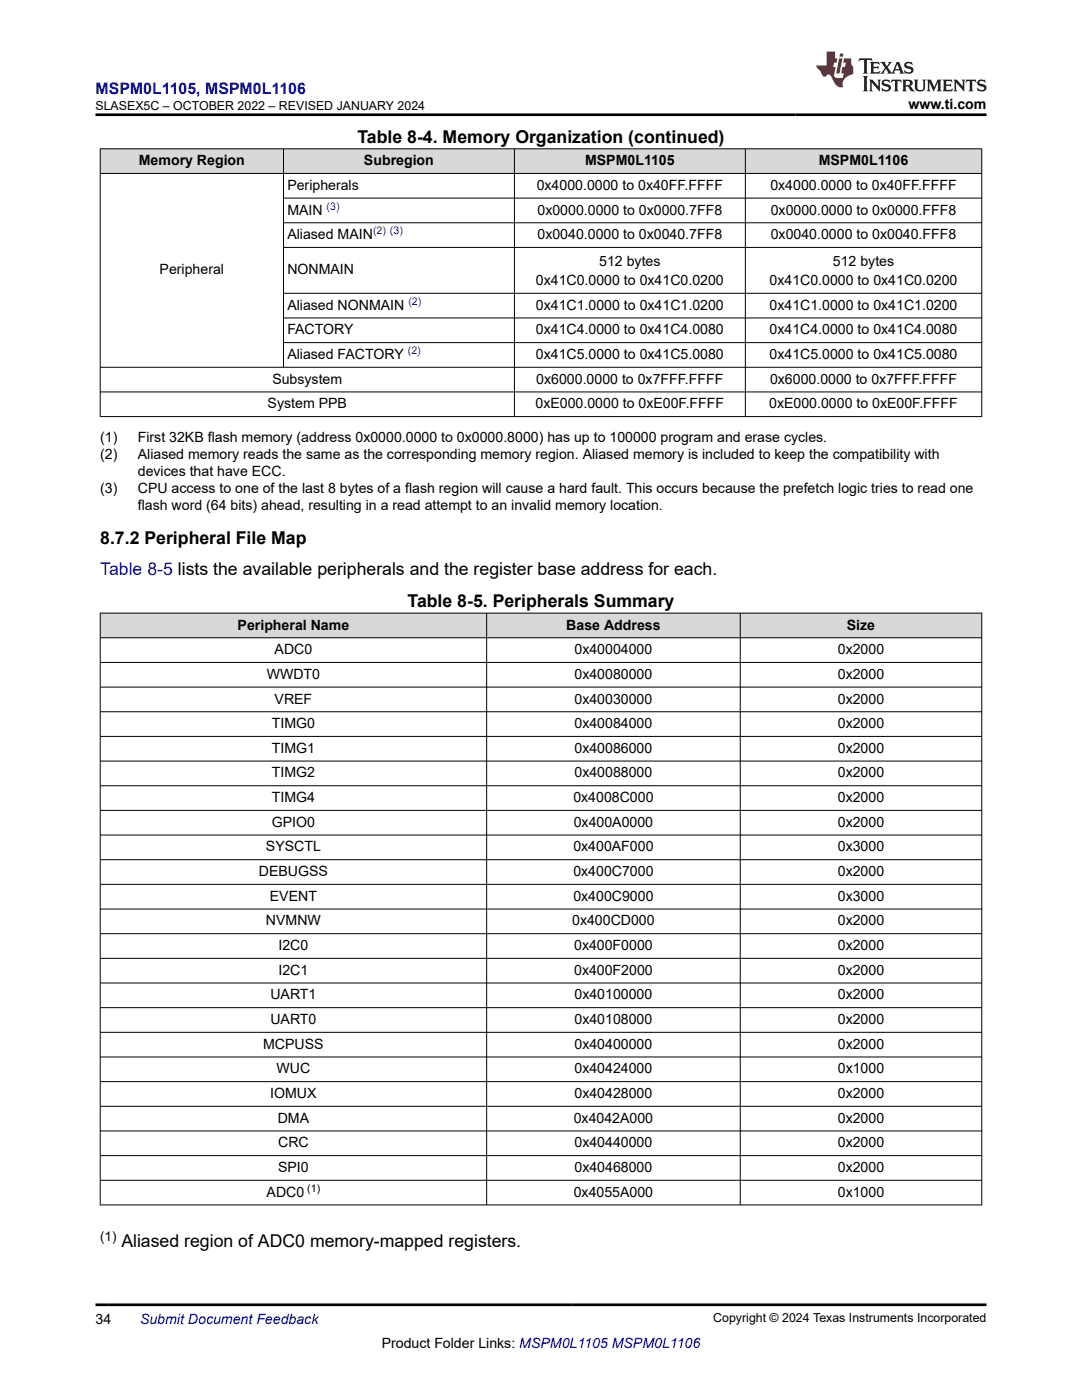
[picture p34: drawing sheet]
<svg xmlns="http://www.w3.org/2000/svg" width="216mm" height="279mm" viewBox="0 0 216 279" stroke-linecap="round" stroke-linejoin="round" font-family="sans-serif">
<defs><g id="words">
<g font-size="3.5">
<text x="71.3" y="28.5">Table 8-4. Memory Organization (continued)</text>
<text x="20" y="108.5">8.7.2 Peripheral File Map</text>
<text x="81.3" y="121.2">Table 8-5. Peripherals Summary</text>
<text x="24.2" y="248.9">Aliased region of ADC0 memory-mapped registers.</text>
</g>
<text font-size="3.5" fill="#00f" x="20" y="114.8">Table 8-5 lists the available peripherals and the register base address for each.</text>
<text font-size="3.2" fill="#00f" x="19" y="18.7">MSPM0L1105, MSPM0L1106</text>
<g font-size="2.8">
<text x="181.3" y="21.8">www.ti.com</text>
<text x="27.7" y="33">Memory Region</text>
<text x="72.6" y="33">Subregion</text>
<text x="116.7" y="33">MSPM0L1105</text>
<text x="163.4" y="33">MSPM0L1106</text>
<text x="57.3" y="37.9">Peripherals</text>
<text x="107.1" y="37.9">0x4000.0000 to 0x40FF.FFFF</text>
<text x="153.7" y="37.9">0x4000.0000 to 0x40FF.FFFF</text>
<text x="57.3" y="42.8">MAIN</text>
<text x="57.3" y="47.7">Aliased MAIN</text>
<text x="107.3" y="42.8">0x0000.0000 to 0x0000.7FF8</text>
<text x="107.3" y="47.7">0x0040.0000 to 0x0040.7FF8</text>
<text x="153.8" y="42.8">0x0000.0000 to 0x0000.FFF8</text>
<text x="153.8" y="47.7">0x0040.0000 to 0x0040.FFF8</text>
<text x="119.6" y="53.1">512 bytes</text>
<text x="166.2" y="53.1">512 bytes</text>
<text x="31.9" y="54.8">Peripheral</text>
<text x="57.3" y="54.8">NONMAIN</text>
<text x="106.9" y="56.9">0x41C0.0000 to 0x41C0.0200</text>
<text x="153.6" y="56.9">0x41C0.0000 to 0x41C0.0200</text>
<text x="57.3" y="61.8">Aliased NONMAIN</text>
<text x="106.9" y="61.8">0x41C1.0000 to 0x41C1.0200</text>
<text x="153.6" y="61.8">0x41C1.0000 to 0x41C1.0200</text>
<text x="57.3" y="66.7">FACTORY</text>
<text x="57.3" y="71.7">Aliased FACTORY</text>
<text x="106.9" y="66.7">0x41C4.0000 to 0x41C4.0080</text>
<text x="106.9" y="71.7">0x41C5.0000 to 0x41C5.0080</text>
<text x="153.6" y="66.7">0x41C4.0000 to 0x41C4.0080</text>
<text x="153.6" y="71.7">0x41C5.0000 to 0x41C5.0080</text>
<text x="54.3" y="76.6">Subsystem</text>
<text x="107" y="76.6">0x6000.0000 to 0x7FFF.FFFF</text>
<text x="153.6" y="76.6">0x6000.0000 to 0x7FFF.FFFF</text>
<text x="53.4" y="81.5">System PPB</text>
<text x="106.9" y="81.5">0xE000.0000 to 0xE00F.FFFF</text>
<text x="153.5" y="81.5">0xE000.0000 to 0xE00F.FFFF</text>
<text x="20" y="88.3">(1)</text>
<text x="27.5" y="88.3">First 32KB flash memory (address 0x0000.0000 to 0x0000.8000) has up to 100000 program and erase cycles.</text>
<text x="20" y="91.7">(2)</text>
<text x="27.5" y="91.7">Aliased memory reads the same as the corresponding memory region. Aliased memory is included to keep the compatibility with</text>
<text x="27.5" y="95.1">devices that have ECC.</text>
<text x="20" y="98.5">(3)</text>
<text x="27.5" y="98.5">CPU access to one of the last 8 bytes of a flash region will cause a hard fault. This occurs because the prefetch logic tries to read one</text>
<text x="27.5" y="101.8">flash word (64 bits) ahead, resulting in a read attempt to an invalid memory location.</text>
<text x="47.4" y="125.6">Peripheral Name</text>
<text x="113" y="125.6">Base Address</text>
<text x="169" y="125.6">Size</text>
<text x="54.8" y="130.6">ADC0</text>
<text x="114.6" y="130.6">0x40004000</text>
<text x="167.2" y="130.6">0x2000</text>
<text x="53.2" y="135.5">WWDT0</text>
<text x="114.6" y="135.5">0x40080000</text>
<text x="167.2" y="135.5">0x2000</text>
<text x="54.8" y="140.4">VREF</text>
<text x="114.6" y="140.4">0x40030000</text>
<text x="167.2" y="140.4">0x2000</text>
<text x="54.2" y="145.3">TIMG0</text>
<text x="114.6" y="145.3">0x40084000</text>
<text x="167.2" y="145.3">0x2000</text>
<text x="54.2" y="150.2">TIMG1</text>
<text x="54.2" y="155.2">TIMG2</text>
<text x="114.6" y="150.2">0x40086000</text>
<text x="114.6" y="155.2">0x40088000</text>
<text x="167.2" y="150.2">0x2000</text>
<text x="167.2" y="155.2">0x2000</text>
<text x="54.2" y="160.1">TIMG4</text>
<text x="114.4" y="160.1">0x4008C000</text>
<text x="167.2" y="160.1">0x2000</text>
<text x="54.2" y="165">GPIO0</text>
<text x="114.5" y="165">0x400A0000</text>
<text x="167.2" y="165">0x2000</text>
<text x="53.1" y="169.9">SYSCTL</text>
<text x="114.4" y="169.9">0x400AF000</text>
<text x="167.2" y="169.9">0x3000</text>
<text x="51.7" y="174.8">DEBUGSS</text>
<text x="53.8" y="179.8">EVENT</text>
<text x="114.4" y="174.8">0x400C7000</text>
<text x="114.4" y="179.8">0x400C9000</text>
<text x="167.2" y="174.8">0x2000</text>
<text x="167.2" y="179.8">0x3000</text>
<text x="53.1" y="184.7">NVMNW</text>
<text x="114.2" y="184.7">0x400CD000</text>
<text x="167.2" y="184.7">0x2000</text>
<text x="55.6" y="189.6">I2C0</text>
<text x="114.6" y="189.6">0x400F0000</text>
<text x="167.2" y="189.6">0x2000</text>
<text x="55.6" y="194.5">I2C1</text>
<text x="114.6" y="194.5">0x400F2000</text>
<text x="167.2" y="194.5">0x2000</text>
<text x="54" y="199.5">UART1</text>
<text x="114.6" y="199.5">0x40100000</text>
<text x="167.2" y="199.5">0x2000</text>
<text x="52.5" y="209.3">MCPUSS</text>
<text x="54" y="204.4">UART0</text>
<text x="114.6" y="204.4">0x40108000</text>
<text x="114.6" y="209.3">0x40400000</text>
<text x="167.2" y="204.4">0x2000</text>
<text x="167.2" y="209.3">0x2000</text>
<text x="55.2" y="214.2">WUC</text>
<text x="114.6" y="214.2">0x40424000</text>
<text x="167.2" y="214.2">0x1000</text>
<text x="53.9" y="219.1">IOMUX</text>
<text x="114.6" y="219.1">0x40428000</text>
<text x="167.2" y="219.1">0x2000</text>
<text x="55.4" y="224.1">DMA</text>
<text x="114.5" y="224.1">0x4042A000</text>
<text x="167.2" y="224.1">0x2000</text>
<text x="55.5" y="233.9">SPI0</text>
<text x="55.5" y="229">CRC</text>
<text x="114.6" y="229">0x40440000</text>
<text x="114.6" y="233.9">0x40468000</text>
<text x="167.2" y="229">0x2000</text>
<text x="167.2" y="233.9">0x2000</text>
<text x="53.2" y="238.8">ADC0</text>
<text x="114.5" y="238.8">0x4055A000</text>
<text x="167.2" y="238.8">0x1000</text>
<text x="19" y="264.2">34</text>
<text x="76.2" y="269">Product Folder Links: MSPM0L1105 MSPM0L1106</text>
</g>
<text font-size="2.8" fill="#00f" x="27.9" y="264.2">Submit Document Feedback</text>
<text font-size="2.6" x="20" y="247.7">(1)</text>
<g font-size="2.5">
<text x="19.1" y="21.9">SLASEX5C – OCTOBER 2022 – REVISED JANUARY 2024</text>
<text x="142.3" y="263.9">Copyright © 2024 Texas Instruments Incorporated</text>
</g>
<g font-size="2.1" fill="#00f">
<text x="65.2" y="41.9">(3)</text>
<text x="74.4" y="46.8">(2) (3)</text>
<text x="81.5" y="60.9">(2)</text>
<text x="81.4" y="70.7">(2)</text>
</g>
<text font-size="2.1" x="61.3" y="237.9">(1)</text>
</g></defs>
<g fill="#d8d8d8">
<path d="M20 29.7h175.9v4.9h-175.9z" fill-rule="evenodd"/>
<path d="M20.1 29.8h36.4v4.8h-36.4z" fill-rule="evenodd"/>
<path d="M56.6 29.8h46v4.8h-46z" fill-rule="evenodd"/>
<path d="M102.7 29.8h46v4.8h-46z" fill-rule="evenodd"/>
<path d="M148.8 29.8h47v4.8h-47z" fill-rule="evenodd"/>
</g>
<g fill="none" stroke="#000" stroke-width=".2">
<path d="M19.9 29.7h176.1M19.9 34.6h176.1M20 29.6v53.6M56.6 29.6v43.8M56.6 39.5h139.4M102.6 29.6v53.6M148.7 29.6v53.6M195.9 29.6v53.6M56.6 44.5h139.4M56.6 49.4h139.4M56.6 58.5h139.4M19.9 73.3h176.1"/>
<path d="M19.9 78.2h176.1M56.6 63.5h139.4M56.6 68.4h139.4M19.9 83.1h176.1"/>
</g>
<g fill="#d8d8d8">
<path d="M20 122.4h175.9v4.9h-175.9z" fill-rule="evenodd"/>
<path d="M20.1 122.4h76.9v4.8h-76.9z" fill-rule="evenodd"/>
<path d="M97.2 122.4h50.4v4.8h-50.4z" fill-rule="evenodd"/>
<path d="M147.8 122.4h48v4.8h-48z" fill-rule="evenodd"/>
</g>
<g fill="none" stroke="#000" stroke-width=".2">
<path d="M19.9 122.4h176.1M19.9 127.3h176.1M19.9 132.2h176.1M19.9 137.1h176.1M20 122.3v118.2M97.1 122.3v118.2M147.7 122.3v118.2M195.9 122.3v118.2M19.9 142h176.1M19.9 147h176.1M19.9 151.9h176.1M19.9 156.8h176.1"/>
<path d="M19.9 161.7h176.1M19.9 166.7h176.1M19.9 171.6h176.1M19.9 176.5h176.1M19.9 181.4h176.1M19.9 186.3h176.1M19.9 191.3h176.1M19.9 196.2h176.1M19.9 201.1h176.1M19.9 206h176.1M19.9 210.9h176.1M19.9 215.9h176.1"/>
<path d="M19.9 220.8h176.1M19.9 225.7h176.1M19.9 230.6h176.1M19.9 235.5h176.1M19.9 240.5h176.1"/>
</g>
<path d="M171.5 11.6l-.2 .6 .5-.2h.6v.1v2.2l-.2 .4h1l-.2-.4v-2.2v-.1h.5l.5 .2-.1-.6zM173.6 12.4l.2 .3v1.6l-.2 .4h1.9l.1-.6a1.08 1.08 0 0 1-1.3 .2v-.7h.6l.4 .2v-.7l-.4 .2h-.6v-.5l.2-.2a1 1 0 0 1 1 .3l-.1-.5zM175.7 12.4l.9 1.1-1 1.2h.9l-.2-.2 .5-.8 .4 .8-.2 .2h1.6l-.2-.2 .2-.5h.9l.1 .5-.1 .2h.9l-.2-.4-.8-1.9h-.5l-.9 2.1-.9-1.1 .9-1h-.8l.2 .2-.4 .6-.4-.6 .2-.2zM179 12.8l.4 1h-.7zM180.7 12.5a.65 .65 0 0 0-.2 .7 .65 .65 0 0 0 .6 .5l.6 .1 .1 .3a.79 .79 0 0 1-.7 .4 .79 .79 0 0 1-.7-.5l.1 .7 .2-.1a.93 .93 0 0 0 1.1 0 .93 .93 0 0 0 .4-.9 1.46 1.46 0 0 0-1.2-.6l-.1-.3a1.09 1.09 0 0 1 1.2 .2l-.2-.6-.1 .1-.5-.2zM172.2 15.2l.2 .4v2.2l-.2 .4h1l-.2-.4v-2.2l.2-.4zM173.4 15.9l.2 .4v1.5l-.2 .4h.8l-.3-.4 .1-1.3 1.6 1.8v-2l.2-.4h-.7l.1 .2 .1 1.1-1.2-1.3zM176.2 16a.65 .65 0 0 0-.2 .8 .65 .65 0 0 0 .6 .4l.6 .2 .1 .2a.79 .79 0 0 1-.7 .4 .79 .79 0 0 1-.7-.5l.1 .7 .2-.1a.93 .93 0 0 0 1.1 .1 .93 .93 0 0 0 .4-1 1.46 1.46 0 0 0-1.2-.5l-.1-.4a1.09 1.09 0 0 1 1.2 .2l-.1-.6-.2 .1-.5-.1zM177.9 15.9l-.1 .6a.63 .63 0 0 1 .8-.3v1.6l-.3 .4h1l-.2-.4v-1.6a.66 .66 0 0 1 .8 .3l-.1-.6zM180 15.9l.2 .4v1.5l-.2 .4h1l-.2-.2-.1-.7h.5l.1 .2a.79 .79 0 0 0 1.2 .6l-1-.9a.61 .61 0 0 0 .6-.6 .61 .61 0 0 0-.5-.7zM180.8 16.2h.1a.47 .47 0 0 1 .5 .1 .47 .47 0 0 1 .1 .5l-.1 .1-.7 .1zM182.3 15.9l.2 .2a2.27 2.27 0 0 0 .4 2 1.04 1.04 0 0 0 1.7-.7v-1.3l.2-.2h-.8l.2 .4v1.1a.6 .6 0 0 1-.6 .6 .6 .6 0 0 1-.6-.6v-1.1l.3-.4zM184.9 15.9l.2 .4v1.5l-.2 .4h.8l-.3-.4v-1.4l.9 1.9 .9-1.9v1.4l-.3 .4h1l-.2-.4v-1.5l.2-.4h-.8l-.7 1.5-.6-1.5zM188.1 15.9l.2 .4v1.5l-.2 .4h1.9l.1-.6a1.09 1.09 0 0 1-1.3 .2v-.7h.6l.4 .2v-.6l-.4 .2h-.6v-.6l.2-.1a1.01 1.01 0 0 1 1 .3l-.1-.6zM190.2 15.9l.3 .4v1.5l-.3 .4h.8l-.2-.4v-1.3l1.6 1.8v-2l.2-.4h-.7l.2 .2v1.1l-1.2-1.3zM192.8 15.9l-.1 .6a.63 .63 0 0 1 .8-.3v1.6l-.3 .4h1l-.2-.4v-1.6a.66 .66 0 0 1 .8 .3l-.1-.6zM195.2 16a.65 .65 0 0 0-.2 .8 .65 .65 0 0 0 .6 .4l.6 .2 .2 .2a.79 .79 0 0 1-.7 .4 .79 .79 0 0 1-.7-.5l.1 .7 .2-.1a.93 .93 0 0 0 1 .1 .93 .93 0 0 0 .5-1 1.46 1.46 0 0 0-1.3-.5v-.4a1.09 1.09 0 0 1 1.2 .2l-.2-.6-.2 .1-.5-.1z" fill="#231f20"/>
<path d="M164.9 10.3v2.7h-2l.1 .4 .8 1a.95 .95 0 0 0 1 .9 .59 .59 0 0 1 .5-.4 .59 .59 0 0 1 .5 .3l.4 .8a1.59 1.59 0 0 0 2.1 1.4 1.61 1.61 0 0 1 1-2.3l1-.3-.1-1.5a1.59 1.59 0 0 1-.3-1.7h-1.5l-.2 .9h.6l-.2 .9h-.5l-.2 .9v.3l.4 .1-.1 .9h-.7a.73 .73 0 0 1-1-.7l.3-1.5h-.5l.1-.9h.5l.2-.9h-.5v-1.3zM167.4 11.6l-.6 3.1h.7l.6-3.1zM167.6 10.7l-.1 .6h.7l.1-.6z" fill="#ed1c24"/>
<path d="M19 22.9h177.8M19 260.4h177.8" fill="none" stroke="#000" stroke-width=".53"/>
<use href="#words"/>
</svg>
